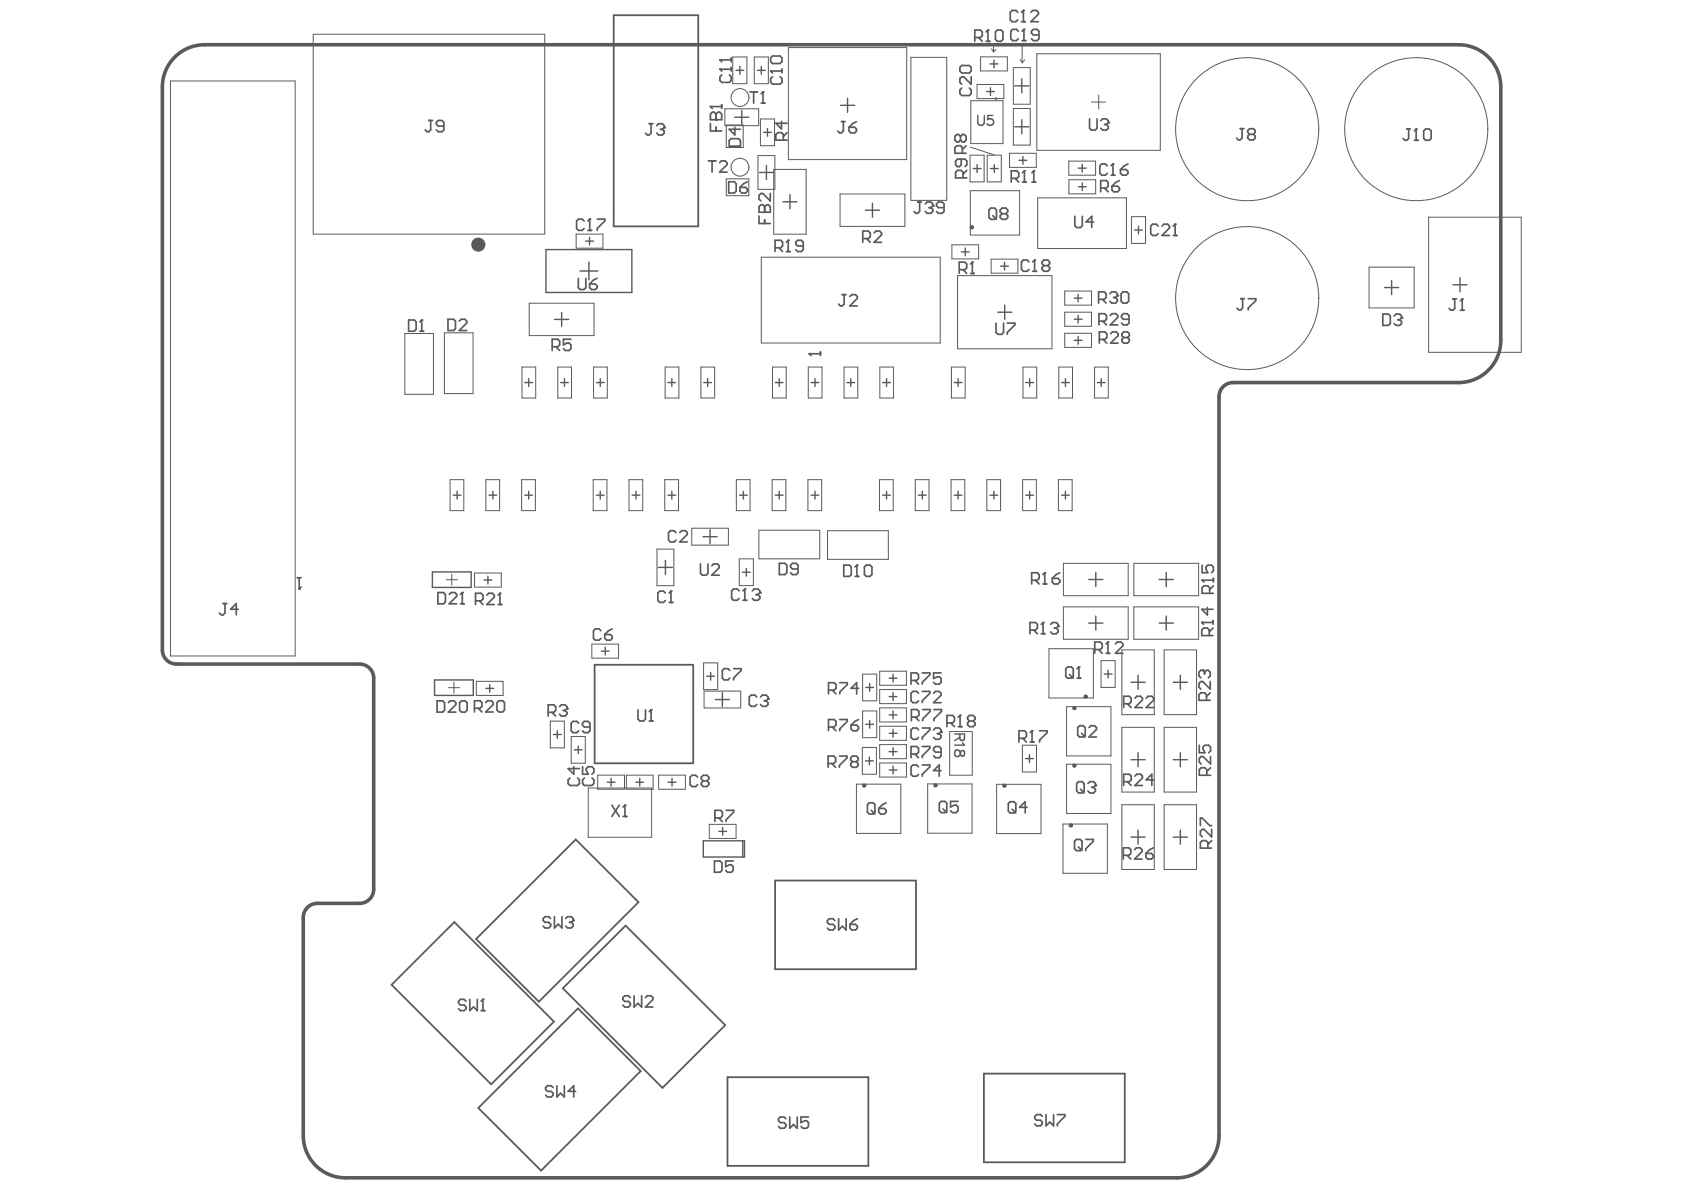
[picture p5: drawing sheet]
<svg xmlns="http://www.w3.org/2000/svg" width="297mm" height="210mm" viewBox="0 0 297 210" stroke-linecap="round" stroke-linejoin="round" font-family="sans-serif">
<path d="M30.5 10.5a7.4 7.4 0 0 1 5.6-2.6h221.2a7.5 7.5 0 0 1 7.4 7.4v44.7a7.5 7.5 0 0 1-7.4 7.5h-39.8a2.48 2.48 0 0 0-2.5 2.5v130.3a7.5 7.5 0 0 1-7.4 7.5h-146.7a7.5 7.5 0 0 1-7.4-7.5v-38.5a2.48 2.48 0 0 1 2.5-2.5h7.4a2.48 2.48 0 0 0 2.5-2.4v-37.3a2.48 2.48 0 0 0-2.5-2.5h-32.3a2.48 2.48 0 0 1-2.5-2.4v-99.4a7.4 7.4 0 0 1 1.9-4.8z" fill="none" stroke="#5a5a5a" stroke-width=".63"/>
<g fill="none" stroke="#5a5a5a" stroke-width=".25">
<path d="M129.8 12.4h1.4M130.5 11.7v1.4M130.8 19.4v2.5M133.6 12.4h1.4M134.3 11.7v1.4M148.3 18.6h2.4M149.5 17.3v2.5M174 16.1h1.4M174.6 11.3h1.4M174.7 15.5v1.3M175.3 10.6v1.4M179 15.2h2.5"/>
<path d="M180.2 13.9v2.5M129.6 20.7h2.5M133.9 30.4h2.5M134.7 23.3h1.4M135.2 29.2v2.5M135.4 22.7v1.3M138.1 35.6h2.5M139.3 34.4v2.4M152.7 37.1h2.4M153.9 35.8v2.5M171.7 29.7h1.3M172.3 29v1.4"/>
<path d="M172.5 20.4v1.2a.59 .59 0 0 0 .5 .5 .59 .59 0 0 0 .6-.5v-1.2M174.7 29.7h1.4M175.1 20.4h-.8l-.1 .7a.61 .61 0 0 1 .9 0 .61 .61 0 0 1-.1 .9 .61 .61 0 0 1-.9-.2M175.4 29v1.4M179 22.4h2.5M179.7 28.3h1.4M180.2 21.1v2.5M180.4 27.6v1.4M190.2 29.7h1.4M190.2 32.9h1.4M190.9 29v1.3M190.9 32.3v1.3"/>
<path d="M200.8 39.9v1.4M96.3 44h15.2v7.6h-15.2zM97.8 56.3h2.5M99.1 55.1v2.5M102.3 47.8h3.2M103.3 42.5h1.4M103.9 46.2v3.2M104 41.8v1.4M169.6 44.4h1.3M170.3 43.7v1.4M176 55.1h2.5M176.5 46.9h1.4"/>
<path d="M177.2 46.3v1.3M177.2 53.8v2.5M189.5 52.6h1.4M189.5 56.3h1.4M190.2 51.9v1.4M190.2 55.6v1.4M190.2 59.3v1.4M200.1 40.6h1.4M244.2 50.7h2.5M245.5 49.5v2.5M256.3 50.2h2.5M257.5 49v2.5"/>
<path d="M92.6 67.5h1.3M93.3 66.8v1.4M98.9 67.5h1.3M99.6 66.8v1.4M105.2 67.5h1.4M105.9 66.8v1.4M117.8 67.5h1.4M118.5 66.8v1.4M124.1 67.5h1.4M124.8 66.8v1.4M136.8 67.5h1.3M137.4 66.8v1.4"/>
<path d="M143.1 67.5h1.3M143.8 66.8v1.4M149.4 67.5h1.3M150.1 66.8v1.4M155.7 67.5h1.4M156.4 66.8v1.4M168.3 67.5h1.4M169 66.8v1.4M180.9 67.5h1.4M181.6 66.8v1.4M187.3 67.5h1.3M187.9 66.8v1.4"/>
<path d="M189.5 60h1.4M193.6 67.5h1.3M194.2 66.8v1.4M79.9 87.3h1.4M80.6 86.7v1.3M86.3 87.3h1.3M86.9 86.7v1.3M92.6 87.3h1.3M93.3 86.7v1.3M105.2 87.3h1.4M105.9 86.7v1.3M111.5 87.3h1.4"/>
<path d="M112.2 86.7v1.3M117.4 98.8v2.5M117.8 87.3h1.4M118.5 86.7v1.3M124 94.7h2.5M125.2 93.4v2.5M130.4 87.3h1.4M131.1 86.7v1.3M136.8 87.3h1.3M137.4 86.7v1.3M143.1 87.3h1.3M143.8 86.7v1.3"/>
<path d="M155.7 87.3h1.4M156.4 86.7v1.3M162 87.3h1.4M162.7 86.7v1.3M168.3 87.3h1.4M169 86.7v1.3M174.6 87.3h1.4M175.3 86.7v1.3M180.9 87.3h1.4M181.6 86.7v1.3M187.3 87.3h1.3M187.9 86.7v1.3"/>
<path d="M76.3 100.9h6.8v2.7h-6.8zM76.6 119.9h6.9v2.8h-6.9zM85.4 102.3h1.3M86.1 101.6v1.4M106.1 114.9h1.3M106.8 114.2v1.3M116.1 100.1h2.5M124.7 119.3h1.3M125.3 118.6v1.4M131 100.9h1.3M131.6 100.3v1.3M156.8 119.6h1.4"/>
<path d="M157.5 118.9v1.4M192 109.9h2.5M192 102.2h2.5M193.3 101v2.5M193.3 108.7v2.4M194.8 118.9h1.3M195.5 118.2v1.4M200.7 119.1v2.5M204.5 109.9h2.5M204.5 102.2h2.5M205.7 101v2.5M205.7 108.7v2.4"/>
<path d="M208.2 119.1v2.5M85.7 121.4h1.4M86.4 120.7v1.4M97.6 129.6h1.4M98.3 128.9v1.3M101.3 132.3h1.4M102 131.6v1.3M107.1 138h1.4M107.8 137.3v1.4M112.2 138h1.3M112.8 137.3v1.4M117.9 138h1.3"/>
<path d="M118.5 137.3v1.4M126.2 123.4h2.5M127.4 122.1v2.5M152.7 134.2h1.3M152.7 127.8h1.4M152.7 121.3h1.4M153.4 133.5v1.4M153.4 120.6v1.3M153.4 127.1v1.3M156.8 135.8h1.4M156.8 129.3h1.4M156.8 132.6h1.4"/>
<path d="M156.8 126.1h1.4M156.8 122.9h1.4M157.5 122.2v1.4M157.5 125.4v1.4M157.5 128.7v1.3M157.5 131.9v1.4M157.5 135.1v1.4M168.4 129.5h1.7v.7l-.1 .4h-.4l-.2-.1-.1-1M168.6 132.4a.64 .64 0 0 1 .7 .1 .64 .64 0 0 1 .2 .6 .35 .35 0 0 0 .5 .2 .65 .65 0 0 0-.1-.9l-.4 .1v.1a.62 .62 0 0 1-.3 .7 .62 .62 0 0 1-.7 0 .8 .8 0 0 1 .1-.9zM169.3 130.1l-.9 .5M169.8 131l.3 .4h-1.7M180.9 133.8h1.4"/>
<path d="M181.6 133.1v1.4M199.5 134h2.5M199.5 120.3h2.5M200.7 132.8v2.4M207 134h2.4M207 120.3h2.4M208.2 132.8v2.4M124.1 148.3h7.2v2.9h-7.2zM126.8 146.6h1.4M127.5 146v1.3M131 148.3v2.9M199.5 147.7h2.5"/>
<path d="M200.7 146.4v2.5M207 147.7h2.4M208.2 146.4v2.5"/>
<circle cx="175.7" cy="17.4" r=".09"/>
</g>
<g fill="none" stroke="#5a5a5a" stroke-width=".18">
<path d="M30.1 14.3h22v101.4h-22zM55.3 6h40.8v35.3h-40.8zM127.9 19.2h5.9v3h-5.9zM129.3 10h2.4v4.8h-2.4zM133 10h2.5v4.8h-2.5zM139.1 8.4h20.8v19.8h-20.8zM160.7 10.1h6.3v25.2h-6.3zM171.2 17.8h5.7v7.5h-5.7zM172.3 14.9h4.8v2.5h-4.8zM173 10h4.7v2.5h-4.7zM174.9 8.6l.3 .6M175.2 7.8v1.4"/>
<path d="M175.7 8.7l-.5 .5M178.7 11.9h3v6.5h-3zM178.7 19.1h3v6.5h-3zM179.9 10.5l.4 .6M180.3 7.8v3.3M180.7 10.6h.1M180.7 10.6l-.4 .5M182.9 9.5h21.8v17h-21.8zM192.5 18h2.5M193.8 16.8v2.4M128.1 22h3v4h-3zM128.1 31.5h4v3h-4z"/>
<path d="M133.7 27.4h3v6h-3zM134.1 21h2.5v4.7h-2.5zM136.5 29.9h5.7v11.4h-5.7zM148.2 34.2h11.4v5.7h-11.4zM171.1 27.4h2.5v4.7h-2.5zM171.1 25.9l4.3 1.4M171.2 33.6h8.7v7.9h-8.7zM174.1 27.4h2.5v4.7h-2.5zM178.1 27h4.7v2.5h-4.7zM183 34.9h15.7v8.9h-15.7zM188.5 28.4h4.7v2.5h-4.7zM188.5 31.7h4.8v2.5h-4.8z"/>
<path d="M199.6 38.2h2.5v4.7h-2.5zM252 38.3h16.3v23.8h-16.3zM71.4 58.8h5.1v10.7h-5.1zM78.4 58.7h5v10.7h-5zM93.4 53.5h11.4v5.7h-11.4zM101.6 41.3h4.7v2.5h-4.7zM134.3 45.4h31.5v15.1h-31.5zM167.9 43.2h4.7v2.5h-4.7zM168.9 48.6h16.7v12.9h-16.7zM174.8 45.7h4.7v2.5h-4.7zM187.8 51.3h4.7v2.5h-4.7zM187.8 55.1h4.7v2.4h-4.7z"/>
<path d="M187.8 58.8h4.7v2.5h-4.7zM241.5 47.1h7.9v7.2h-7.9zM92.1 64.7h2.4v5.5h-2.4zM98.4 64.7h2.4v5.5h-2.4zM104.7 64.7h2.4v5.5h-2.4zM117.3 64.7h2.4v5.5h-2.4zM123.6 64.7h2.5v5.5h-2.5zM136.3 64.7h2.4v5.5h-2.4zM142.6 64.7h2.4v5.5h-2.4zM148.9 64.7h2.4v5.5h-2.4zM155.2 64.7h2.4v5.5h-2.4zM167.8 64.7h2.4v5.5h-2.4z"/>
<path d="M180.4 64.7h2.5v5.5h-2.5zM186.8 64.7h2.4v5.5h-2.4zM193.1 64.7h2.4v5.5h-2.4zM79.4 84.6h2.4v5.5h-2.4zM85.7 84.6h2.4v5.5h-2.4zM92 84.6h2.4v5.5h-2.4zM104.6 84.6h2.5v5.5h-2.5zM110.9 84.6h2.5v5.5h-2.5zM115.9 96.9h3v6.4h-3zM117.3 84.6h2.4v5.5h-2.4zM122 93.2h6.5v3h-6.5zM129.9 84.6h2.4v5.5h-2.4z"/>
<path d="M130.4 98.6h2.5v4.7h-2.5zM133.9 93.5h10.7v5.1h-10.7zM136.2 84.6h2.4v5.5h-2.4zM142.5 84.6h2.4v5.5h-2.4zM146 93.6h10.7v5.1h-10.7zM155.1 84.6h2.5v5.5h-2.5zM161.4 84.6h2.5v5.5h-2.5zM167.8 84.6h2.4v5.5h-2.4zM174.1 84.6h2.4v5.5h-2.4zM180.4 84.6h2.4v5.5h-2.4zM186.7 84.6h2.4v5.5h-2.4zM187.6 99.4h11.4v5.7h-11.4z"/>
<path d="M200 99.4h11.4v5.7h-11.4zM78.7 102.3h2M79.7 101.3v1.9M83.7 101.1h4.7v2.5h-4.7zM104.4 113.6h4.7v2.5h-4.7zM124.1 116.9h2.5v4.7h-2.5zM152.2 118.9h2.4v4.7h-2.4zM155.2 118.4h4.7v2.5h-4.7zM185 114.4h7.9v8.7h-7.9zM187.6 107h11.4v5.8h-11.4zM194.2 116.5h2.5v4.8h-2.5zM197.9 114.6h5.7v11.5h-5.7z"/>
<path d="M200 107h11.4v5.8h-11.4zM205.3 114.6h5.8v11.5h-5.8zM79.1 121.3h2M80.1 120.3v2M84 120.2h4.7v2.5h-4.7zM97.1 127.2h2.5v4.7h-2.5zM100.8 129.9h2.4v4.7h-2.4zM103.8 139h11.1v8.7h-11.1zM105.4 136.7h4.8v2.5h-4.8zM110.5 136.7h4.7v2.5h-4.7zM116.2 136.7h4.7v2.5h-4.7zM124.2 121.9h6.5v3h-6.5z"/>
<path d="M151.1 138.3h7.8v8.7h-7.8zM152.1 131.8h2.5v4.8h-2.5zM152.2 125.4h2.4v4.7h-2.4zM155.2 121.6h4.7v2.5h-4.7zM155.2 124.9h4.7v2.4h-4.7zM155.2 128.1h4.7v2.5h-4.7zM155.2 131.3h4.7v2.5h-4.7zM155.2 134.6h4.7v2.5h-4.7zM163.6 138.3h7.9v8.7h-7.9zM167.5 129h4v7.7h-4zM175.8 138.3h7.8v8.7h-7.8zM180.3 131.4h2.5v4.8h-2.5z"/>
<path d="M188.1 124.7h7.9v8.6h-7.9zM188.1 134.8h7.9v8.7h-7.9zM197.9 128.3h5.7v11.4h-5.7zM205.3 128.3h5.8v11.4h-5.8zM125.1 145.4h4.7v2.5h-4.7zM187.5 145.4h7.8v8.6h-7.8zM197.9 141.9h5.7v11.5h-5.7zM205.3 141.9h5.8v11.5h-5.8z"/>
<circle cx="130.5" cy="17.2" r="1.58"/>
<circle cx="130.5" cy="29.5" r="1.58"/>
<circle cx="220" cy="22.8" r="12.6"/>
<circle cx="249.8" cy="22.8" r="12.6"/>
<circle cx="220" cy="52.6" r="12.6"/>
</g>
<path d="M108.3 2.7h14.9v37.2h-14.9zM104.9 117.3h17.4v17.3h-17.4zM136.7 155.3h24.9v15.7h-24.9zM69.1 173.7l11-11.1 17.6 17.6-11.1 11.1zM84 165.6l17.6-17.5 11 11-17.6 17.6zM99.3 174.3l11.1-11 17.5 17.5-11 11.1zM84.4 195.4l17.5-17.5 11.1 11-17.6 17.6zM128.3 190h24.9v15.6h-24.9zM173.5 189.4h24.9v15.6h-24.9z" fill="none" stroke="#5a5a5a" stroke-width=".32"/>
<g fill="none" stroke="#5a5a5a" stroke-width=".3">
<path d="M125.3 18.8h.1M125.3 18.8h2M125.3 18.8l.3 .3M127 12.2h.1M127 10.6h.1M127 12.2h2M127 12.2l.3 .3M127 10.6h2M127 10.6l.3 .3M127.3 18.5v.6M127.3 13.2l-.3 .3v.7l.3 .3h1.3l.4-.3v-.7l-.4-.3M129 10.2v.7"/>
<path d="M129 11.9v.6M132.3 16.2h1.3M132.9 16.2v2M134.3 18.2h.6M134.6 16.2h.1M134.6 16.2v2M134.6 16.2l-.3 .3M135.9 12.5h.1M135.9 12.5h2M135.9 12.5l.4 .4M136.3 13.5l-.4 .4v.6l.4 .3h1.3l.3-.3v-.6l-.3-.4M136.3 9.9h1.3l.3 .3v.7l-.3 .3h-1.3l-.4-.3v-.7z"/>
<path d="M137.9 12.2v.7M169.3 11.9l.3-.3h1.4l.3 .3v.6l-.3 .4h-1.4l-.3-.4zM169.6 15.5l-.3 .4v.6l.3 .3h1.4l.3-.3v-.6l-.3-.4M171.3 13.5v1.4l-1.3-1.4h-.4l-.3 .4v.6l.3 .4M171.9 6.6h1l.4-.3v-.7l-.4-.3h-1v2M172.6 6.6l.7 .7M173.9 7.3h.7M174.3 5.3h.1M174.3 5.3l-.4 .3M174.3 5.3v2M175.6 5.6l.3-.3h.7l.3 .3v1.4l-.3 .3h-.7l-.3-.3zM179.5 2.2l-.3-.4h-.7l-.3 .4v1.3l.3 .3h.7l.3-.3"/>
<path d="M179.6 5.5l-.3-.3h-.7l-.3 .3v1.3l.3 .4h.7l.3-.4M180.2 3.8h.6M180.3 7.2h.6M180.5 1.8h.1M180.5 1.8v2M180.5 1.8l-.3 .4M180.6 5.2h.1M180.6 5.2v2M180.6 5.2l-.3 .3M181.8 2.2l.4-.4h.6l.4 .4v.3l-1.4 1.3h1.4M183.3 6.2h-1l-.4-.4v-.3l.4-.3h.6l.4 .3v1.3l-.4 .4h-.6l-.4-.4M75.6 21.3h.7"/>
<path d="M76 21.3v1.6l-.4 .3h-.3l-.3-.3M78.3 22.2h-1l-.3-.3v-.3l.3-.3h.7l.3 .3v1.3l-.3 .3h-.7l-.3-.3M103 39l-.3-.3h-.7l-.3 .3v1.3l.3 .3h.7l.3-.3M104 38.7h.1M104 38.7v1.9M104 38.7l-.3 .3M105.3 38.7h1.4v.3l-1.4 1.3v.3M114.5 21.8h.7M114.8 21.8v1.7l-.3 .3h-.3l-.3-.3M115.8 22.2l.4-.4h.6l.4 .4v.3M116.5 22.8h.3M116.8 22.8l.4 .3v.4l-.4 .3h-.6l-.4-.3"/>
<path d="M117.2 22.5h.1M117.2 22.5l-.4 .3M124.9 28.4h1.4M125.3 20.1l.3-.3h.4l.3 .3 .3-.3h.4l.3 .3v1h-2zM125.3 21.8v1.3h2M125.6 28.4v2M126.3 21.1h.1M126.3 20.1v1M126.3 22.4v.7M126.9 28.7l.4-.3h.6l.4 .3v.3l-1.4 1.4h1.4M128.5 32.1h1l.4 .3v1.3l-.4 .3h-1zM128.6 24.8l.3-.3h1.4l.3 .3v1h-2z"/>
<path d="M129.6 22.5v1.3l-1-1h2M130.5 33.1h1l.3 .3v.3l-.3 .3h-.7l-.3-.3zM131.8 32.1l-.6 .3-.7 .7M133.9 38.1v1.3h2M134.2 36.1h.3l.4 .3 .3-.3h.3l.4 .3v1h-2v-1zM134.9 37.4h.1M134.9 36.4v1M134.9 38.8v.6M135.9 34.1v1.4l-1.4-1.4h-.3l-.3 .4v.6l.3 .4M137.8 21.4v1.3l-.9-1h1.9M138.2 24.7v-1l-.4-.3h-.6l-.3 .3v1h1.9M138.8 23.4l-.6 .7"/>
<path d="M148.4 21.5h.7M148.8 21.5v1.6l-.4 .3h-.3l-.3-.3M149.8 22.4h.9l.4 .4v.3l-.4 .3h-.6l-.3-.3zM151.1 21.5l-.7 .3-.6 .6M161.9 35.6h.6M162.2 35.6v1.7l-.3 .3h-.3l-.4-.3M163.2 36l.3-.4h.7l.3 .4v.3M163.9 36.6h.3M164.2 36.6l.3 .4v.3l-.3 .3h-.7l-.3-.3M164.5 36.3h.1M164.5 36.3l-.3 .3M166.5 36.6h-1l-.3-.3v-.3l.3-.4h.7l.3 .4v1.3l-.3 .3h-.7l-.3-.3"/>
<path d="M169.4 24.1l-.3-.4h-.3l-.4 .4v.6l.4 .3h.3l.3-.3M169.4 24.1l.4-.4h.3l.3 .4v.6l-.3 .3h-.3l-.4-.3M169.4 24.1v.6M169.5 28.1v1l-.3 .3h-.3l-.3-.3v-.7l.3-.3h1.3l.3 .3v.7l-.3 .3M169.8 27v-1l-.4-.3h-.6l-.4 .3v1h2M169.9 31.4v-1l-.4-.3h-.6l-.3 .3v1h1.9M170.4 25.7l-.6 .7M170.5 30.1l-.6 .6M174.8 36.7h.6l.4 .3v1.4l-.4 .3h-.6l-.4-.3v-1.4zM175.1 38l.7 .7M176.8 37.7l-.4-.3v-.4l.4-.3h.6l.4 .3v.4l-.4 .3M176.8 37.7l-.4 .3v.4l.4 .3h.6l.4-.3v-.4l-.4-.3"/>
<path d="M176.8 37.7h.6M178.4 31.5h1l.3-.4v-.6l-.3-.4h-1v2M179 31.5l.7 .6M180.4 32.1h.6M180.7 30.1h.1M180.7 30.1l-.3 .4M180.7 30.1v2M182 32.1h.7M182.3 30.1h.1M182.3 30.1v2M182.3 30.1l-.3 .4M189.6 38.2v1.6l.3 .3h.7l.3-.3v-1.6"/>
<path d="M192.2 21v1.6l.3 .3h.7l.3-.3v-1.6M192.9 39.1h-1.3l1-.9v1.9M194.1 33.2h1l.4-.4v-.6l-.4-.3h-1v1.9M194.2 21.3l.3-.3h.7l.3 .3v.3M194.8 33.2l.7 .6M194.8 22h.4M195.2 22l.3 .3v.3l-.3 .3h-.7l-.3-.3M195.3 29.2l-.3-.3h-.7l-.3 .3v1.4l.3 .3h.7l.3-.3M195.5 21.6h.1M195.5 21.6l-.3 .4M196 30.9h.6M196.1 32.8h1l.4 .4v.3l-.4 .3h-.6l-.4-.3z"/>
<path d="M196.3 28.9h.1M196.3 28.9v2M196.3 28.9l-.3 .3M197.5 31.9l-.7 .3-.7 .6M197.6 29.9h1l.4 .3v.4l-.4 .3h-.6l-.4-.3zM199 28.9l-.7 .3-.7 .7M204.3 39.9l-.3-.4h-.7l-.3 .4v1.3l.3 .3h.7l.3-.3M205 39.9l.3-.4h.7l.3 .4v.3l-1.3 1.3h1.3M207.3 39.5h.1M207.3 39.5v2M207.3 39.5l-.4 .4M218.8 22.7h.6"/>
<path d="M219.1 22.7v1.6l-.3 .4h-.4l-.3-.4M220.4 23.7l-.3-.3v-.4l.3-.3h.7l.3 .3v.4l-.3 .3M220.4 23.7l-.3 .3v.3l.3 .4h.7l.3-.4v-.3l-.3-.3M220.4 23.7h.7M248.1 22.8h.7M248.5 22.8v1.6l-.4 .3h-.3l-.3-.3M249.5 24.7h.6M249.8 22.8h.1M249.8 22.8v1.9M249.8 22.8l-.3 .3M251.1 23.1l.4-.3h.6l.3 .3v1.3l-.3 .3h-.6l-.4-.3zM72.1 56.4h1l.3 .4v1.3l-.3 .3h-1z"/>
<path d="M74.1 58.4h.6M74.4 56.4h.1M74.4 56.4v2M74.4 56.4l-.3 .4M79 56.3h1l.3 .3v1.4l-.3 .3h-1zM81 56.6l.3-.3h.7l.3 .3v.4l-1.3 1.3h1.3M100.7 59.8h-1.3v1l.6-.3h.4l.3 .3v.7l-.3 .3h-.7l-.3-.3M102 49.1v1.6l.3 .4h.7l.3-.4v-1.6M103.7 40.6h.7M104 50.1h1l.3 .3v.3l-.3 .4h-.7l-.3-.4zM105.3 49.1l-.6 .3-.7 .7M136.7 43.7h1l.3-.3v-.7l-.3-.3h-1v2"/>
<path d="M137.4 43.7l.6 .7M138.7 44.4h.7M139 42.4h.1M139 42.4l-.3 .3M139 42.4v2M141.7 43.4h-1l-.3-.4v-.3l.3-.3h.7l.3 .3v1.3l-.3 .4h-.7l-.3-.4M148.6 52h.6M148.9 52v1.6l-.3 .4h-.4l-.3-.4M149.9 52.3l.3-.3h.7l.3 .3v.3l-1.3 1.4h1.3M152.2 42.1h1l.3-.3v-.7l-.3-.3h-1v1.9M152.8 42.1l.7 .6M154.2 41.1l.3-.3h.7l.3 .3v.3l-1.3 1.3h1.3"/>
<path d="M169.2 47.6h1l.3-.4v-.6l-.3-.4h-1v2M169.9 47.6l.6 .6M171.2 48.2h.6M171.5 46.2h.1M171.5 46.2l-.3 .4M171.5 46.2v2M175.7 57v1.6l.3 .4h.7l.3-.4v-1.6M177.7 57h1.3v.3l-1.3 1.3v.4M181.5 46.2l-.3-.3h-.7l-.3 .3v1.3l.3 .3h.7l.3-.3M182.2 47.8h.6M182.5 45.9h.1M182.5 45.9l-.3 .3"/>
<path d="M182.5 45.9v1.9M184.2 46.9l-.4-.4v-.3l.4-.3h.6l.3 .3v.3l-.3 .4M184.2 46.9l-.4 .3v.3l.4 .3h.6l.3-.3v-.3l-.3-.3M184.2 46.9h.6M193.8 52.8h1l.3-.3v-.7l-.3-.3h-1v2M193.8 56.7h1l.4-.4v-.6l-.4-.4h-1v2M193.9 59.9h1l.3-.4v-.6l-.3-.4h-1v2M194.4 52.8l.7 .7M194.5 56.7l.7 .6M194.6 59.9l.6 .6M195.8 51.8l.3-.3h.7l.3 .3v.3M195.8 55.7l.4-.4h.6l.4 .4v.3l-1.4 1.3h1.4"/>
<path d="M195.9 58.9l.3-.4h.7l.3 .4v.3l-1.3 1.3h1.3M196.4 52.5h.4M196.8 52.5l.3 .3v.3l-.3 .4h-.7l-.3-.4M197.1 52.1h.1M197.1 52.1l-.3 .4M197.8 51.8l.3-.3h.6l.4 .3v1.3l-.4 .4h-.6l-.3-.4zM198.2 59.5l-.3-.3v-.3l.3-.4h.7l.3 .4v.3l-.3 .3M198.2 59.5l-.3 .4v.3l.3 .3h.7l.3-.3v-.3l-.3-.4M198.2 59.5h.7M199.1 56.3h-1l-.3-.3v-.3l.3-.4h.7l.3 .4v1.3l-.3 .3h-.7l-.3-.3M206.9 41.5h.7M218.9 52.7h.6"/>
<path d="M219.2 52.7v1.6l-.3 .4h-.4l-.3-.4M220.2 52.7h1.3v.3l-1.3 1.3v.4M243.9 55.4h1l.3 .3v1.4l-.3 .3h-1zM245.9 55.7l.3-.3h.7l.3 .3v.4M246.6 56.4h.3M246.9 56.4l.3 .3v.4l-.3 .3h-.7l-.3-.3M247.2 56.1h.1M247.2 56.1l-.3 .3M256.3 52.7h.6M256.6 52.7v1.7l-.3 .3h-.4l-.3-.3M257.6 54.7h.7M257.9 52.7h.1"/>
<path d="M257.9 52.7v2M257.9 52.7l-.3 .4M97.4 61.2h1l.3-.4v-.6l-.3-.4h-1v2M98.1 61.2l.6 .6M142.7 62.4h.1M142.7 62.4h2M142.7 62.4l.4 .3M144.7 62.1v.6M119.2 93.9l-.3-.3h-.7l-.3 .3v1.4l.3 .3h.7l.3-.3M119.9 93.9l.3-.3h.7l.3 .3v.4l-1.3 1.3h1.3M123.6 99.5v1.6l.3 .4h.6l.4-.4v-1.6M125.5 99.8l.4-.3h.6l.4 .3v.3l-1.4 1.4h1.4"/>
<path d="M137.5 99.4h1l.3 .3v1.3l-.3 .4h-1zM148.8 99.7h1l.4 .3v1.3l-.4 .4h-1zM151.1 99.7h.1M151.1 99.7v2M151.1 99.7l-.3 .3M212 99.7v1.3h1l-.3-.6v-.4l.3-.3h.7l.3 .3v.7l-.3 .3M39.4 106.5h.6M39.7 106.5v1.6l-.3 .4h-.4l-.3-.4M42 107.5h-1.3l1-1v2M52.4 101.9h.7M52.8 103.9h.1M52.8 101.9v2"/>
<path d="M53.1 103.6l-.3 .3M77.2 104.5h1l.4 .3v1.4l-.4 .3h-1zM79.2 104.8l.4-.3h.6l.4 .3v.4l-1.4 1.3h1.4M81.2 106.5h.7M81.5 104.5h.1M81.5 104.5v2M81.5 104.5l-.3 .3M83.9 106h1l.3-.4v-.6l-.3-.4h-1v2M84.5 106l.7 .6M85.9 105l.3-.4h.7l.3 .4v.3l-1.3 1.3h1.3M87.9 106.6h.6M88.2 104.6h.1"/>
<path d="M88.2 104.6v2M88.2 104.6l-.3 .4M106 111.3l-.3-.4h-.7l-.3 .4v1.3l.3 .3h.7l.3-.3M106.7 111.9h1l.3 .4v.3l-.3 .3h-.7l-.3-.3zM108 110.9l-.7 .4-.6 .6M117.4 104.6l-.4-.3h-.6l-.4 .3v1.3l.4 .4h.6l.4-.4M118 106.3h.7M118.4 104.3h.1M118.4 104.3v2M118.4 104.3l-.4 .3M128.7 118.3l-.3-.4h-.7l-.3 .4v1.3l.3 .3h.7l.3-.3M129.4 117.9h1.3v.4l-1.3 1.3v.3"/>
<path d="M130.4 104.2l-.4-.3h-.6l-.3 .3v1.4l.3 .3h.6l.4-.3M131 105.9h.7M131.4 103.9h.1M131.4 103.9v2M131.4 103.9l-.4 .3M132.7 104.2l.3-.3h.7l.3 .3v.4M133.4 104.9h.3M133.7 104.9l.3 .3v.4l-.3 .3h-.7l-.3-.3M134 104.6h.1M134 104.6l-.3 .3M140.8 100.4h-1l-.4-.4v-.3l.4-.3h.6l.4 .3v1.3l-.4 .4h-.6l-.4-.4M150.8 101.7h.7"/>
<path d="M152.5 100l.3-.3h.7l.3 .3v1.3l-.3 .4h-.7l-.3-.4zM162.7 118.7h1.3v.3l-1.3 1.4v.3M166 118.7h-1.3v1l.6-.3h.4l.3 .3v.7l-.3 .3h-.7l-.3-.3M181.7 111.1h1l.3-.3v-.7l-.3-.3h-1v2M182 102.3h1l.3-.3v-.6l-.3-.4h-1v2M182.3 111.1l.7 .7M182.6 102.3l.7 .7M183.7 111.8h.6M184 103h.6M184 109.8h.1M184 109.8l-.3 .3M184 109.8v2"/>
<path d="M184.3 101h.1M184.3 101l-.3 .4M184.3 101v2M185.3 110.1l.3-.3h.7l.3 .3v.4M185.6 102h1l.3 .3v.4l-.3 .3h-.7l-.3-.3zM186 110.8h.3M186.3 110.8l.3 .3v.4l-.3 .3h-.7l-.3-.3M186.6 110.5h.1M186.6 110.5l-.3 .3M186.9 101l-.6 .4-.7 .6M188 118l.3-.4h.7l.3 .4v1.3l-.3 .3h-.7l-.3-.3zM188.6 119l.7 .6"/>
<path d="M190 119.6h.6M190.3 117.6h.1M190.3 117.6v2M190.3 117.6l-.3 .4M193.1 114.6h1l.3-.4v-.6l-.3-.3h-1v1.9M193.8 114.6l.6 .6M195.1 115.2h.7M195.4 113.3h.1M195.4 113.3l-.3 .3M195.4 113.3v1.9M196.7 113.6l.4-.3h.6l.4 .3v.3l-1.4 1.3h1.4M212 109.8h.1"/>
<path d="M212 109.8h2M212 109.8l.3 .3M212 102.3h.1M212 102.3h2M212 102.3l.4 .4M212.1 118.2h.1M212.1 118.2h-.3l-.3 .4v.6l.3 .4M212.1 118.2l.4 .4M212.5 118.6l.3-.4h.3l.4 .4v.6l-.4 .4M212.5 118.6v.3M213 107.1v1.4l-1-1h2M213.3 112.1v-1l-.3-.3h-.7l-.3 .3v1h2"/>
<path d="M213.4 104.7v-1l-.4-.4h-.6l-.4 .4v1h2M214 110.8l-.7 .6M214 109.5v.6M214 103.3l-.6 .7M214 102v.7M77.1 123.6h1l.3 .4v1.3l-.3 .3h-1zM79.1 124l.3-.4h.7l.3 .4v.3l-1.3 1.3h1.3M81.4 123.6h.7l.3 .4v1.3l-.3 .3h-.7l-.3-.3v-1.3zM83.7 124.9h1l.3-.3v-.7l-.3-.3h-1v2M84.3 124.9l.7 .7M85.7 123.9l.3-.3h.7l.3 .3v.4l-1.3 1.3h1.3M87.7 123.9l.3-.3h.7l.3 .3v1.4l-.3 .3h-.7l-.3-.3z"/>
<path d="M96.7 125.6h1l.3-.3v-.6l-.3-.4h-1v2M97.4 125.6l.6 .7M98.7 124.7l.3-.4h.7l.3 .4v.3M99.3 125.3h.4M99.7 125.3l.3 .3v.4l-.3 .3h-.7l-.3-.3M100 125h.1M100 125l-.3 .3M100.5 137.2l-.3 .4v.6l.3 .3h1.4l.3-.3v-.6l-.3-.4M101.2 135.2v1.4l-1-1h2M102.1 127.6l-.4-.4h-.6l-.4 .4v1.3l.4 .3h.6l.4-.3M102.8 135.2v1.4h1l-.4-.7v-.3l.4-.4h.6l.3 .4v.6l-.3 .4M103.1 137.2l-.3 .4v.6l.3 .3h1.3l.3-.3v-.6l-.3-.4"/>
<path d="M104.1 128.2h-1l-.4-.3v-.3l.4-.4h.6l.4 .4v1.3l-.4 .3h-.6l-.4-.3M112.5 125.2v1.6l.4 .4h.6l.4-.4v-1.6M114.5 127.2h.7M114.8 125.2h.1M114.8 125.2v2M114.8 125.2l-.3 .3M123 137.1l-.3-.3h-.6l-.4 .3v1.3l.4 .3h.6l.3-.3M124 137.7l-.3 .4v.3l.3 .3h.7l.3-.3v-.3l-.3-.4M124 137.7l-.3-.3v-.3l.3-.3h.7l.3 .3v.3l-.3 .3M124 137.7h.7M133.5 122.9l-.4-.3h-.6l-.3 .3v1.4l.3 .3h.6l.4-.3M134.1 122.9l.4-.3h.6l.4 .3v.4"/>
<path d="M134.8 123.6h.3M135.1 123.6l.4 .3v.4l-.4 .3h-.6l-.4-.3M135.5 123.3h.1M135.5 123.3l-.4 .3M146.1 134.7h1l.3-.3v-.7l-.3-.3h-1v1.9M146.1 128.2h1l.4-.3v-.7l-.4-.3h-1v2M146.1 121.7h1l.4-.3v-.7l-.4-.3h-1v2M146.7 134.7l.7 .6M146.8 128.2l.7 .7M146.8 121.7l.7 .7M148.1 133.4h1.3v.3l-1.3 1.3v.3M148.1 126.9h1.3v.3l-1.3 1.4v.3"/>
<path d="M148.1 120.4h1.4v.3l-1.4 1.4v.3M150.1 127.9h1l.3 .3v.4l-.3 .3h-.7l-.3-.3zM150.4 134.4l-.3-.4v-.3l.3-.3h.6l.4 .3v.3l-.4 .4M150.4 134.4l-.3 .3v.3l.3 .3h.6l.4-.3v-.3l-.4-.3M150.4 134.4h.6M151.4 126.9l-.6 .3-.7 .7M151.4 121.4h-1.3l1-1v2M160.7 120h1l.3-.3v-.7l-.3-.3h-1v2M160.7 133h1l.3-.3v-.7l-.3-.3h-1v2M160.8 126.5h1l.3-.4v-.6l-.3-.3h-1v1.9M161.4 133l.6 .7M161.4 120l.6 .7"/>
<path d="M161.4 126.5l.7 .6M162 122.3l-.3-.3h-.7l-.3 .3v1.3l.3 .3h.7l.3-.3M162 135.3l-.3-.4h-.7l-.3 .4v1.3l.3 .3h.7l.3-.3M162 128.7l-.3-.3h-.7l-.3 .3v1.4l.3 .3h.7l.3-.3M162.7 131.7h1.3v.3l-1.3 1.3v.4M162.7 122h1.3v.3l-1.3 1.3v.3M162.7 128.4h1.3v.3l-1.3 1.4v.3M162.7 134.9h1.3v.4l-1.3 1.3v.3M162.7 125.2h1.4v.3l-1.4 1.3v.3M164.7 122.3l.3-.3h.7l.3 .3v.3l-1.3 1.3h1.3M164.7 128.7l.3-.3h.7l.3 .3v.4M164.7 125.2h1.4v.3l-1.4 1.3v.3"/>
<path d="M165.3 129.4h.4M165.7 129.4l.3 .3v.4l-.3 .3h-.7l-.3-.3M166 129.1h.1M166 135.9h-1.3l1-1v2M166 132.7h-1l-.3-.4v-.3l.3-.3h.7l.3 .3v1.3l-.3 .4h-.7l-.3-.4M166 129.1l-.3 .3M167 127.5h1l.4-.3v-.7l-.4-.3h-1v2M167.7 127.5l.7 .7M169 128.2h.7M169.3 126.2h.1M169.3 126.2v2M169.3 126.2l-.3 .3"/>
<path d="M171 127.2l-.3-.3v-.4l.3-.3h.7l.3 .3v.4l-.3 .3M171 127.2l-.3 .3v.3l.3 .4h.7l.3-.4v-.3l-.3-.3M171 127.2h.7M179.7 130.2h1l.3-.3v-.7l-.3-.3h-1v2M180.4 130.2l.6 .7M181.7 130.9h.7M182 128.9h.1M182 128.9l-.3 .3M182 128.9v2M183.4 128.9h1.3v.3l-1.3 1.4v.3M189.9 138.2l.3-.3h.7l.3 .3v1.3l-.3 .4h-.7l-.3-.4zM190.4 128h.7l.3 .3v1.4l-.3 .3h-.7l-.3-.3v-1.4z"/>
<path d="M190.6 139.2l.6 .7M190.8 129.3l.6 .7M191.9 138.2l.3-.3h.7l.3 .3v.3M192.1 128.3l.3-.3h.7l.3 .3v.4l-1.3 1.3h1.3M192.6 138.9h.3M192.9 138.9l.3 .3v.3l-.3 .4h-.7l-.3-.4M193.2 138.5h.1M193.2 138.5l-.3 .4M198.2 137.9h1l.3-.3v-.7l-.3-.3h-1v2M198.2 124.1h1l.3-.3v-.7l-.3-.3h-1v2M198.9 137.9l.6 .7M198.9 124.1l.6 .7"/>
<path d="M200.2 136.9l.3-.3h.7l.3 .3v.3l-1.3 1.4h1.3M200.2 123.1l.3-.3h.7l.3 .3v.4l-1.3 1.3h1.3M202.2 123.1l.3-.3h.7l.3 .3v.4l-1.3 1.3h1.3M203.5 137.6h-1.3l1-1v2M211.5 131.5v1.3h1l-.3-.7v-.3l.3-.3h.7l.3 .3v.6l-.3 .4M212.8 123.5v-1l-.3-.3h-.7l-.3 .3v1h2M212.9 136.7v-.9l-.4-.4h-.6l-.4 .4v.9h2M213.5 120.2v1.3l-1.4-1.3h-.3l-.3 .3v.7l.3 .3M213.5 122.2l-.7 .7M213.5 133.4v1.4l-1.3-1.4h-.3l-.4 .4v.6l.4 .4M213.5 135.4l-.6 .7M107.9 142l1.3 2"/>
<path d="M109.2 142l-1.3 2M109.9 144h.7M110.2 142h.1M110.2 142l-.3 .4M110.2 142v2M126 151.9h1l.3 .3v1.3l-.3 .4h-1zM126.1 144.3h1l.3-.4v-.6l-.3-.4h-1v2M126.8 144.3l.6 .6M128.1 142.9h1.3v.4l-1.3 1.3v.3M129.3 151.9h-1.3v1l.7-.4h.3l.3 .4v.6l-.3 .4h-.7l-.3-.4M153 141.9l.3-.3h.7l.3 .3v1.4l-.3 .3h-.7l-.3-.3zM153.7 142.9l.6 .7"/>
<path d="M155 142.6h1l.3 .3v.4l-.3 .3h-.7l-.3-.3zM156.3 141.6l-.6 .3-.7 .7M165.7 141.7l.3-.3h.7l.3 .3v1.3l-.3 .3h-.7l-.3-.3zM166.3 142.7l.7 .6M169 141.4h-1.3v.9l.6-.3h.4l.3 .3v.7l-.3 .3h-.7l-.3-.3M177.9 141.7l.3-.3h.7l.3 .3v1.4l-.3 .3h-.7l-.3-.3zM178.5 142.7l.7 .7M181.2 142.4h-1.4l1-1v2M189.5 148.4l.4-.3h.6l.4 .3v1.3l-.4 .3h-.6l-.4-.3zM190.2 149.4l.7 .6M191.5 148.1h1.3v.3l-1.3 1.3v.3M198.1 150.9h1l.4-.4v-.6l-.4-.4h-1v2"/>
<path d="M198.8 150.9l.7 .6M200.1 149.9l.4-.4h.6l.3 .4v.3l-1.3 1.3h1.3M202.1 150.5h1l.3 .4v.3l-.3 .3h-.7l-.3-.3zM203.4 149.5l-.6 .4-.7 .6M211.7 145.6v-1.3h.4l1.3 1.3h.3M213.1 149.6v-1l-.4-.3h-.6l-.4 .3v1h2M213.7 146.3v1.3l-1.3-1.3h-.3l-.4 .3v.7l.4 .3M213.7 148.3l-.6 .6M82.2 176.6l-.3-.3h-.7l-.3 .3v.3l.3 .4h.7l.3 .3v.3l-.3 .4h-.7l-.3-.4M82.9 176.3v2l.6-.7 .7 .7v-2M84.9 178.3h.6M85.2 176.3h.1"/>
<path d="M85.2 176.3v2M85.2 176.3l-.3 .3M97.1 162l-.3-.3h-.7l-.3 .3v.4l.3 .3h.7l.3 .3v.4l-.3 .3h-.7l-.3-.3M97.8 161.7v2l.7-.7 .6 .7v-2M99.8 162l.3-.3h.7l.3 .3v.4M100.4 162.7h.4M100.8 162.7l.3 .3v.4l-.3 .3h-.7l-.3-.3M101.1 162.4h.1M101.1 162.4l-.3 .3M111.2 176l-.3-.4h-.7l-.3 .4v.3l.3 .3h.7l.3 .4v.3l-.3 .3h-.7l-.3-.3M111.9 175.6v2l.6-.6 .7 .6v-2M113.8 176l.4-.4h.6l.4 .4v.3l-1.4 1.3h1.4"/>
<path d="M147.3 162.4l-.4-.3h-.6l-.4 .3v.3l.4 .3h.6l.4 .4v.3l-.4 .3h-.6l-.4-.3M147.9 162.1v1.9l.7-.6 .6 .6v-1.9M149.9 163h1l.3 .4v.3l-.3 .3h-.7l-.3-.3zM151.2 162.1l-.6 .3-.7 .6M97.6 191.8l-.4-.3h-.6l-.4 .3v.4l.4 .3h.6l.4 .3v.4l-.4 .3h-.6l-.4-.3M98.2 191.5v2l.7-.7 .6 .7v-2M101.5 192.5h-1.3l1-1v2M138.6 197.4l-.3-.4h-.7l-.3 .4v.3l.3 .3h.7l.3 .3v.4l-.3 .3h-.7l-.3-.3M139.3 197v2l.7-.7 .6 .7v-2M142.6 197h-1.3v1l.6-.3h.4l.3 .3v.7l-.3 .3h-.7l-.3-.3M183.9 196.9l-.4-.3h-.6l-.4 .3v.4l.4 .3h.6l.4 .3v.4l-.4 .3h-.6l-.4-.3M184.5 196.6v2l.7-.7 .6 .7v-2"/>
<path d="M186.5 196.6h1.3v.3l-1.3 1.4v.3"/>
</g>
<circle cx="84.4" cy="43.1" r=".62" fill="none" stroke="#5a5a5a" stroke-width="1.2"/>
<g fill="none" stroke="#5a5a5a" stroke-width=".5">
<circle cx="171.4" cy="40.1" r=".12"/>
<circle cx="152.4" cy="138.6" r=".12"/>
<circle cx="165" cy="138.5" r=".12"/>
<circle cx="177.2" cy="138.6" r=".12"/>
<circle cx="189.5" cy="135.1" r=".12"/>
<circle cx="189.5" cy="124.9" r=".12"/>
<circle cx="191.5" cy="122.9" r=".12"/>
<circle cx="188.9" cy="145.6" r=".12"/>
</g>
</svg>
